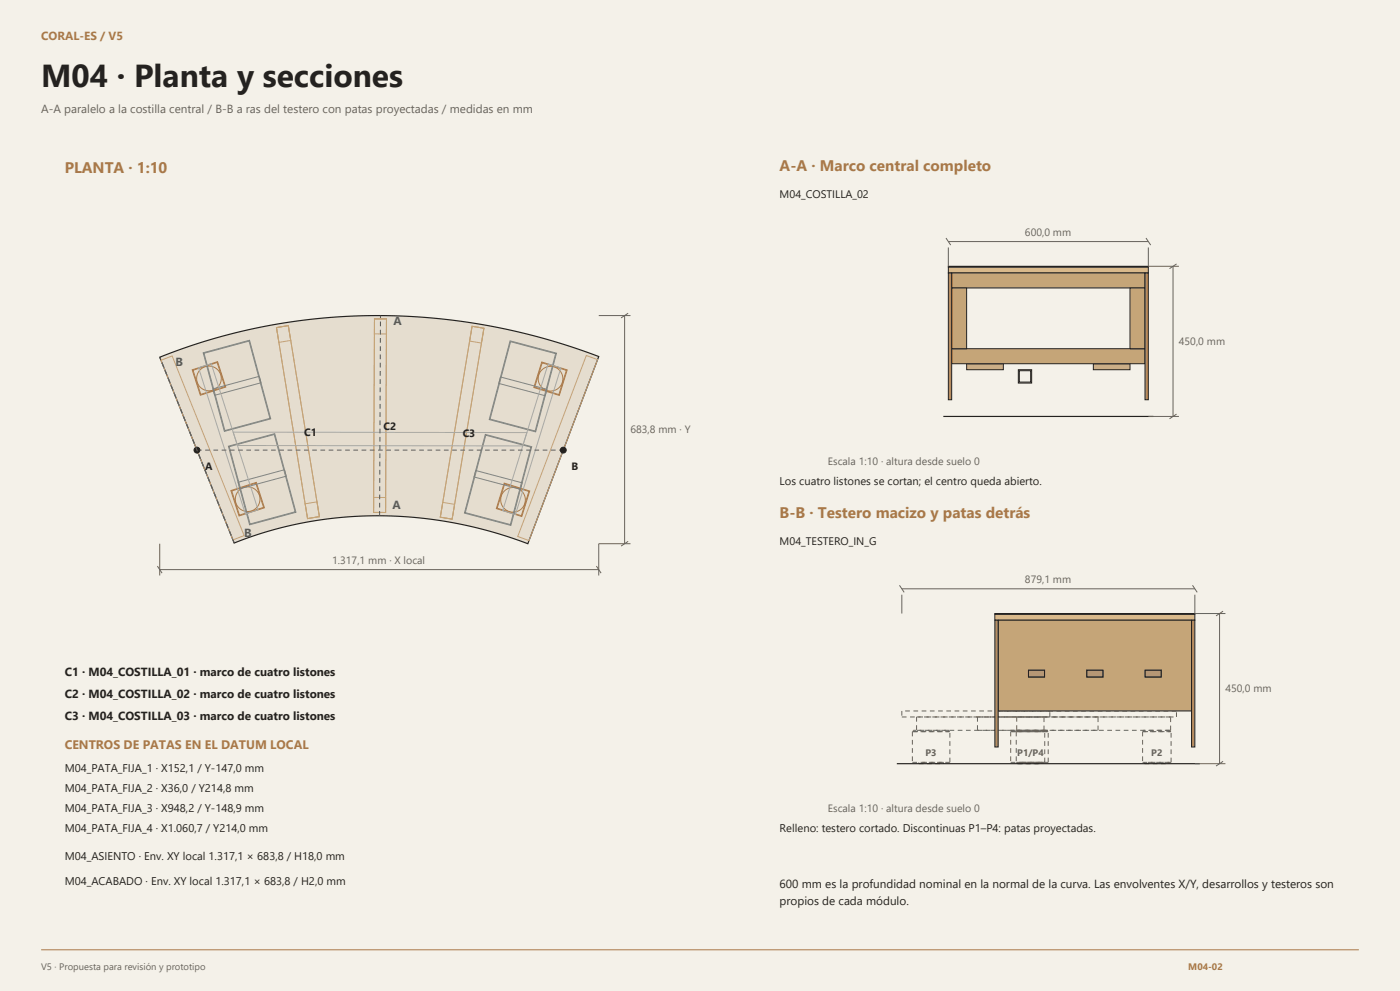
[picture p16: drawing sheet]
<svg xmlns="http://www.w3.org/2000/svg" width="420mm" height="297mm" viewBox="0 0 420 297" stroke-linecap="round" stroke-linejoin="round" font-family="sans-serif">
<defs><g id="words">
<text font-size="9.5" fill="#242220" x="12.3" y="26.1">M04 · Planta y secciones</text>
<g font-size="4.6" fill="#a97849">
<text x="19.4" y="51.9">PLANTA · 1:10</text>
<text x="233.9" y="51.2">A‐A · Marco central completo</text>
<text x="233.9" y="155.2">B‐B · Testero macizo y patas detrás</text>
</g>
<text font-size="3.7" fill="#a97849" x="19.4" y="224.4">CENTROS DE PATAS EN EL DATUM LOCAL</text>
<text font-size="3.5" fill="#a97849" x="12.3" y="12">CORAL‐ES / V5</text>
<text font-size="3.5" fill="#69635b" x="12.3" y="33.9">A‐A paralelo a la costilla central / B‐B a ras del testero con patas proyectadas / medidas en mm</text>
<g font-size="3.5" fill="#4f665b">
<text x="118" y="97.3">A</text>
<text x="52.7" y="109.6">B</text>
<text x="117.8" y="152.5">A</text>
<text x="73.2" y="160.9">B</text>
</g>
<g font-size="3.5" fill="#242220">
<text x="19.4" y="202.5">C1 · M04_COSTILLA_01 · marco de cuatro listones</text>
<text x="19.4" y="209.2">C2 · M04_COSTILLA_02 · marco de cuatro listones</text>
<text x="19.4" y="215.9">C3 · M04_COSTILLA_03 · marco de cuatro listones</text>
<text x="233.9" y="266">600 mm es la profundidad nominal en la normal de la curva. Las envolventes X/Y, desarrollos y testeros son</text>
<text x="233.9" y="271.1">propios de cada módulo.</text>
</g>
<g font-size="3.4" fill="#242220">
<text x="233.9" y="145.3">Los cuatro listones se cortan; el centro queda abierto.</text>
<text x="19.4" y="231.4">M04_PATA_FIJA_1 · X152,1 / Y‐147,0 mm</text>
<text x="19.4" y="237.4">M04_PATA_FIJA_2 · X36,0 / Y214,8 mm</text>
<text x="19.4" y="243.4">M04_PATA_FIJA_3 · X948,2 / Y‐148,9 mm</text>
<text x="19.4" y="249.4">M04_PATA_FIJA_4 · X1.060,7 / Y214,0 mm</text>
<text x="233.9" y="249.4">Relleno: testero cortado. Discontinuas P1–P4: patas proyectadas.</text>
<text x="19.4" y="257.9">M04_ASIENTO · Env. XY local 1.317,1 × 683,8 / H18,0 mm</text>
<text x="19.4" y="265.2">M04_ACABADO · Env. XY local 1.317,1 × 683,8 / H2,0 mm</text>
</g>
<g font-size="3.3" fill="#242220">
<text x="233.9" y="59.3">M04_COSTILLA_02</text>
<text x="233.9" y="163.3">M04_TESTERO_IN_G</text>
</g>
<g font-size="3.2" fill="#69635b">
<text x="307.5" y="70.6">600,0 mm</text>
<text x="353.7" y="103.4">450,0 mm</text>
<text x="189.1" y="129.8">683,8 mm · Y</text>
<text x="248.4" y="139.3">Escala 1:10 · altura desde suelo 0</text>
<text x="99.7" y="168.9">1.317,1 mm · X local</text>
<text x="307.5" y="174.7">879,1 mm</text>
<text x="367.6" y="207.4">450,0 mm</text>
<text x="248.4" y="243.4">Escala 1:10 · altura desde suelo 0</text>
</g>
<g font-size="3.2" fill="#242220">
<text x="91.3" y="130.7">C1</text>
<text x="115" y="128.9">C2</text>
<text x="138.8" y="130.9">C3</text>
<text x="61.6" y="140.9">A</text>
<text x="171.5" y="140.9">B</text>
</g>
<g font-size="2.8" fill="#69635b">
<text x="277.7" y="226.7">P3</text>
<text x="305.2" y="226.7">P1/P4</text>
<text x="345.4" y="226.7">P2</text>
<text x="12.3" y="290.7">V5 · Propuesta para revisión y prototipo</text>
</g>
<text font-size="2.8" fill="#a97849" x="356.5" y="290.7">M04‐02</text>
</g></defs>
<path d="M0 0h420v297h-420z" fill="#f4f1e9"/>
<path d="M12.3 284.7h395.4" fill="none" stroke="#a97849" stroke-width=".3"/>
<path d="M47.9 107.1l7.4-2.8 8.1-2.6 8.1-2.2 8.3-1.8 8.3-1.4 8.4-.9 8.4-.6 8.4-.2 8.3 .2 8.4 .5 8.9 1.1 8.2 1.3 8.1 1.7 8.1 2.1 8.5 2.6 7.8 2.8-21.3 56.1-10.8-3.6-11.4-2.7-11.2-1.6-11.2-.5-11.2 .5-11 1.5-10.8 2.6-10.4 3.5z" fill="#e5ddcf" stroke="#242220" stroke-width=".35"/>
<path d="M82.9 98.2l3.6-.6 9.3 57.2-3.5 .6zM82.9 98.2l3.6-.6 .7 4.4-3.5 .6zM112.3 95.6h3.6l-.2 58h-3.6zM112.3 95.6h3.6v4.5h-3.6zM141.6 97.8l3.6 .6-9.6 57.2-3.5-.6zM141.6 97.8l3.6 .6-.8 4.4-3.5-.6zM48.3 108l3.3-1.3 21.6 53.8-3.3 1.3zM175.9 106.5l3.4 1.3-20.6 54.2-3.4-1.2zM91.5 151l3.6-.6 .7 4.4-3.5 .6zM112.1 149.1h3.6v4.5h-3.6zM132.8 150.6l3.6 .6-.8 4.4-3.5-.6z" fill="none" stroke="#c5a578" stroke-width=".3"/>
<g fill="none" stroke="#ac7b4b" stroke-width=".3">
<path d="M57.7 110.8l7.6-2.4 2.4 7.6-7.6 2.5zM57.9 111l7.2-2.4 2.4 7.3-7.3 2.3zM162.5 108.5l7.7 2.4-2.4 7.6-7.6-2.4zM162.7 108.7l7.2 2.3-2.2 7.3-7.3-2.3zM69.3 147l7.6-2.4 2.4 7.6-7.6 2.4zM69.5 147.1l7.3-2.3 2.3 7.3-7.3 2.3zM151.3 144.8l7.6 2.4-2.4 7.6-7.6-2.4zM151.4 145l7.3 2.3-2.3 7.2-7.2-2.2z"/>
<circle cx="62.7" cy="113.4" r="3.7"/>
<circle cx="165.2" cy="113.5" r="3.7"/>
<circle cx="74.3" cy="149.6" r="3.7"/>
<circle cx="153.9" cy="149.8" r="3.7"/>
</g>
<path d="M61 105.7l13.9-3.7 6.3 23.5-13.9 3.8zM61.2 105.9l13.5-3.7 6.3 23.2-13.5 3.6zM63.9 116.5l13.9-3.7 .5 1.9-13.9 3.8zM150.2 113l13.9 3.7-.5 1.9-14-3.7zM153 102.2l13.9 3.6-6.2 23.6-13.9-3.7zM153.2 102.4l13.5 3.6-6.2 23.2-13.5-3.6zM68.5 133.7l13.9-3.7 6.4 23.5-13.9 3.8zM68.8 133.9l13.5-3.7 6.2 23.2-13.5 3.6zM145.6 130.2l13.9 3.7-6.2 23.6-14-3.7zM145.7 130.4l13.6 3.6-6.2 23.2-13.5-3.6zM71.4 144.5l13.9-3.7 .6 1.9-13.9 3.8zM142.7 141l13.9 3.7-.5 1.9-13.9-3.7z" fill="none" stroke="#7f8682" stroke-width=".3"/>
<path d="M59.6 110.2l3.8-1.2 14 43.8-3.8 1.2zM164.4 109.1l3.9 1.2-13.7 43.9-3.8-1.2zM70 129.5l88.1 .1-1.3 4-85.6-.1z" fill="none" stroke="#a7a9a7" stroke-width=".3"/>
<path d="M59.1 134.9h109.9" fill="none" stroke="#69635b" stroke-width=".3" stroke-dasharray="1.4 1.1" stroke-linecap="butt"/>
<g fill="#242220" stroke="#242220" stroke-width=".3">
<circle cx="59.1" cy="134.9" r=".88"/>
<circle cx="169" cy="134.9" r=".88"/>
</g>
<path d="M113.9 154.6l.2-60M70.3 162.7l-22.4-55.6" fill="none" stroke="#4f665b" stroke-width=".32" stroke-dasharray="1.4 1.1" stroke-linecap="butt"/>
<path d="M179.6 94.6h9.5M187.4 94.6v68.4M188.4 93.9l-2.1 1.4M47.2 169.7l1.4 2.1M47.9 163v9.5M47.9 170.7h131.7M178.9 169.7l1.4 2.1M188.4 162.2l-2.1 1.5M189.1 163h-9.5v9.5" fill="none" stroke="#69635b" stroke-width=".3"/>
<g fill="#d9b98b" stroke="#242220" stroke-width=".3">
<path d="M284.5 80h60v1.8h-60z"/>
<path d="M284.5 79.8h60v.2h-60z"/>
</g>
<g fill="#ceaf80" stroke="#242220" stroke-width=".3">
<path d="M290 109h11v1.8h-11z"/>
<path d="M328 109h11v1.8h-11z"/>
</g>
<g fill="#c5a578" stroke="#242220" stroke-width=".3">
<path d="M285.5 81.8h58v4.5h-58z"/>
<path d="M285.5 104.5h58v4.5h-58z"/>
<path d="M285.5 86.3h4.5v18.2h-4.5z"/>
<path d="M339 86.3h4.5v18.2h-4.5z"/>
</g>
<path d="M305.5 110.8h4v4h-4z" fill="#a7a9a7" stroke="#242220" stroke-width=".3"/>
<path d="M305.8 111.1h3.4v3.4h-3.4z" fill="#f4f1e9" stroke="#242220" stroke-width=".3"/>
<g fill="#b68a5b" stroke="#242220" stroke-width=".3">
<path d="M284.5 81.8h1v38h-1z"/>
<path d="M343.5 81.8h1v38h-1z"/>
</g>
<path d="M283 124.8h63" fill="none" stroke="#242220" stroke-width=".35"/>
<path d="M283.8 71.3l1.4 2.2M284.5 74.2v5.6M284.5 72.4h60M343.8 71.3l1.4 2.2M344.5 74.2v5.6h9.2M351.9 79.8v45M353 79.1l-2.1 1.4M344.5 124.8h9.2M353 124.1l-2.1 1.4" fill="none" stroke="#69635b" stroke-width=".3"/>
<g fill="none" stroke="#69635b" stroke-width=".3" stroke-dasharray="1.4 1.1" stroke-linecap="butt">
<path d="M270.5 214.9h44.4M270.5 213.1v1.8M273.7 219.3v9.2M274 219.3h10.7M274 218.9v.4M275 218.9h38.2M275 214.9v4M284.7 219.3v-.4M284.7 218.9h-10.7M285 219.3h-11.3M293.2 218.9h36.2M293.2 214.9v4"/>
<path d="M298.8 214.9h54.1M298.8 213.1v1.8M303.2 219.3v9.2M303.5 219.3h10.7M303.5 218.9v.4M304.9 219.3v9.2M305 218.9h46.2M305 214.9v4M305.1 219.3h8.1M305.1 218.9v.4M313.2 218.9v-4M313.2 214.9h-38.2"/>
<path d="M313.2 219.3v-.4M313.2 218.9h-8.1M313.4 219.3h-8.5M314.2 219.3v-.4M314.2 218.9h-10.7M314.5 219.3h-11.3M314.9 214.9v-1.8M314.9 213.1h-44.4M329.4 218.9v-4M329.4 214.9h-36.2M342.8 219.3v9.2M343 219.3h8.1"/>
<path d="M343 218.9v.4M351.1 219.3v-.4M351.1 218.9h-8.1M351.2 218.9v-4M351.2 214.9h-46.2M351.3 219.3h-8.5M352.9 214.9v-1.8M352.9 213.1h-54.1M273.7 228.5h11.3M275.6 228.9h7.4M275.6 228.5v.4M283 228.9v-.4"/>
<path d="M283 228.5h-7.4M285 228.5v-9.2M303.2 228.5h11.3M304.9 228.5h8.5M305.1 228.9h7.4M305.1 228.5v.4M305.5 228.9h7.3M305.5 228.5v.4M312.5 228.9v-.4M312.5 228.5h-7.4M312.8 228.9v-.4M312.8 228.5h-7.3"/>
<path d="M313.4 228.5v-9.2M314.5 228.5v-9.2M342.8 228.5h8.5M343.4 228.9h7.3M343.4 228.5v.4M350.7 228.9v-.4M350.7 228.5h-7.3M351.3 228.5v-9.2"/>
</g>
<g fill="#d9b98b" stroke="#242220" stroke-width=".3">
<path d="M298.5 184.1h60v1.8h-60z"/>
<path d="M298.5 183.9h60v.2h-60z"/>
</g>
<path d="M299.5 185.9h58v27.2h-58z" fill="#c5a578" stroke="#242220" stroke-width=".3"/>
<g fill="#f4f1e9" stroke="#242220" stroke-width=".3">
<path d="M326 200.9h4.9v2h-4.9z"/>
<path d="M308.5 200.9h4.9v2h-4.9z"/>
<path d="M343.5 200.9h4.9v2h-4.9z"/>
</g>
<g fill="#ae977a" stroke="#242220" stroke-width=".3">
<path d="M308.6 200.9h4.8v2h-4.8z"/>
<path d="M326.1 200.9h4.8v2h-4.8z"/>
<path d="M343.6 200.9h4.8v2h-4.8z"/>
</g>
<g fill="#b68a5b" stroke="#242220" stroke-width=".3">
<path d="M298.5 185.9h1v38h-1z"/>
<path d="M357.5 185.9h1v38h-1z"/>
</g>
<path d="M269 228.9h91" fill="none" stroke="#242220" stroke-width=".35"/>
<path d="M269.8 175.4l1.5 2.1M270.5 178.2v5.7M270.5 176.5h88M357.8 175.4l1.4 2.1M358.5 178.2v5.7h9.1M365.9 183.9v45M366.9 183.2l-2.1 1.4M358.5 228.9h9.1M366.9 228.2l-2.1 1.4" fill="none" stroke="#69635b" stroke-width=".3"/>
<use href="#words"/>
</svg>
